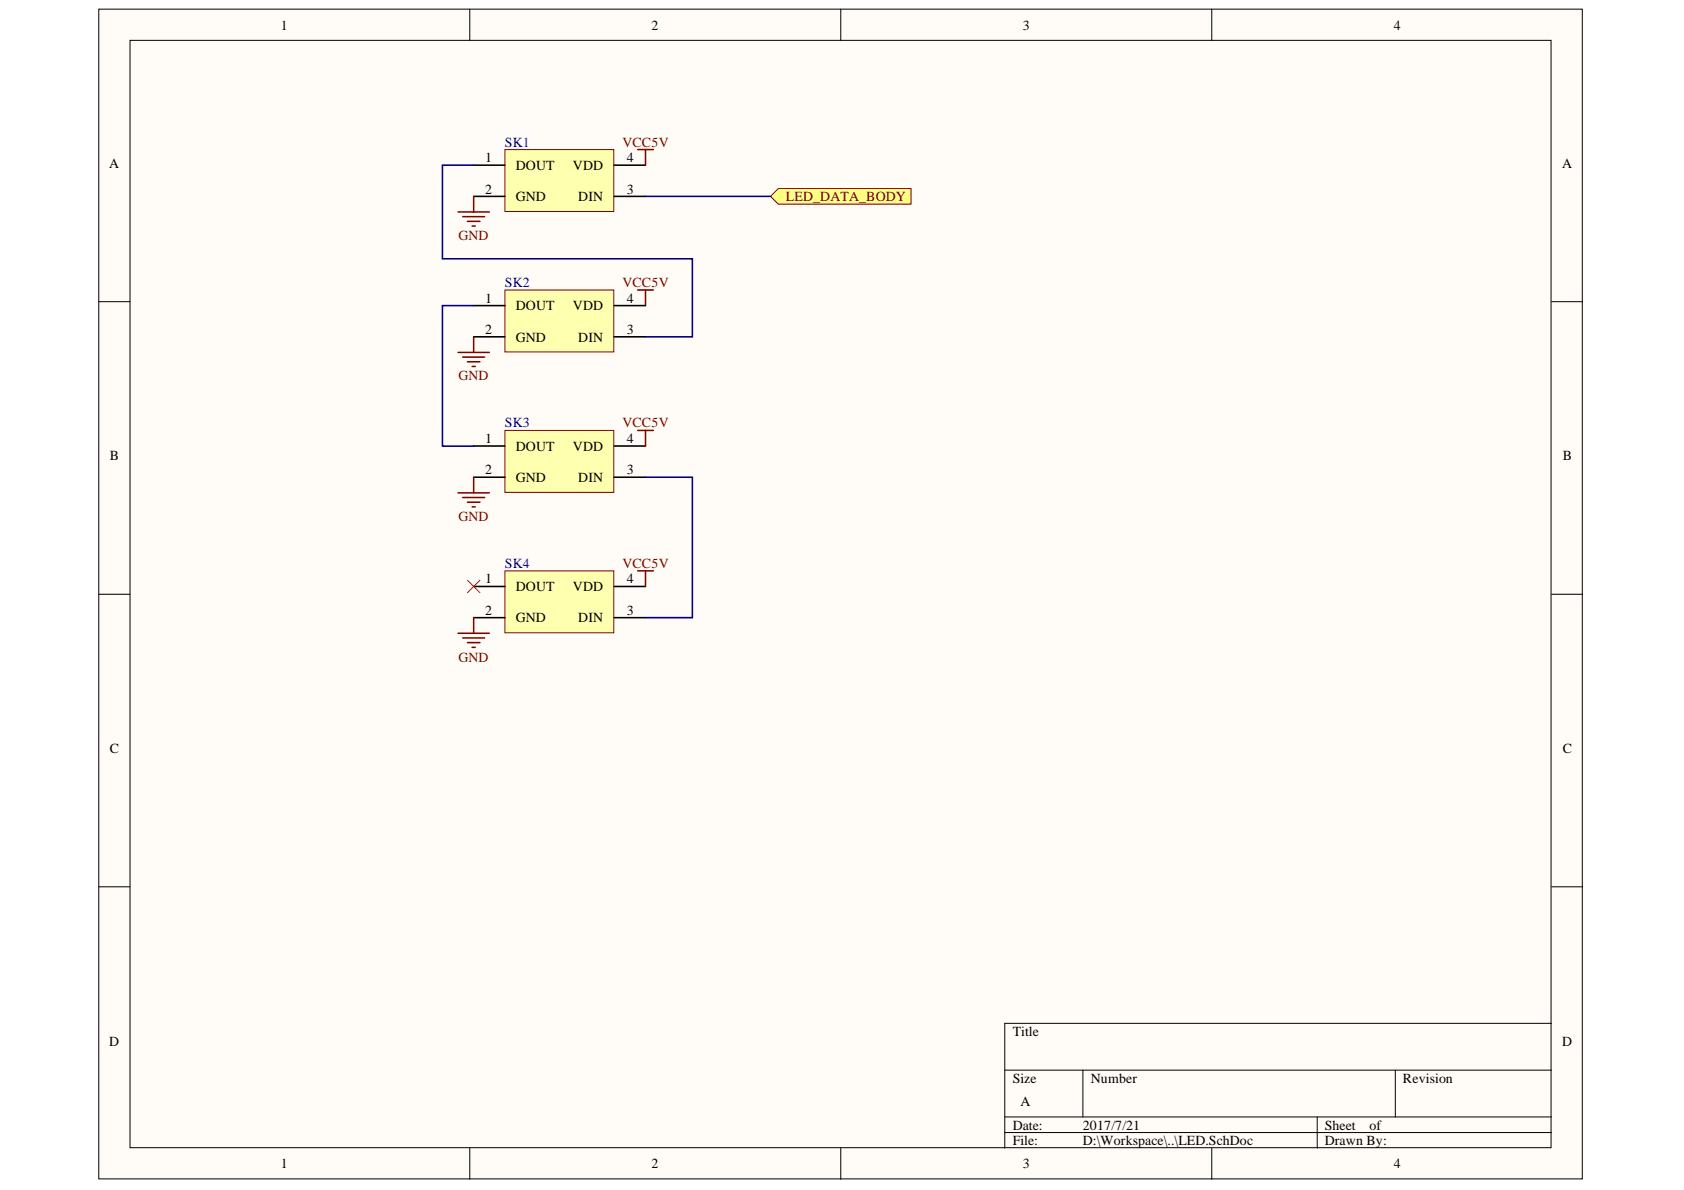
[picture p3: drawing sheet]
<svg xmlns="http://www.w3.org/2000/svg" width="297mm" height="210mm" viewBox="0 0 297 210" stroke-linecap="round" stroke-linejoin="round" font-family="sans-serif">
<defs><g id="words">
<g font-size="2.5">
<text x="49.6" y="5.2">1</text>
<text x="114.9" y="5.2">2</text>
<text x="180.4" y="5.2">3</text>
<text x="245.9" y="5.2">4</text>
<text x="19.3" y="29.7">A</text>
<text x="85.6" y="28.6">1</text>
<text x="91" y="30">DOUT</text>
<text x="101.1" y="30">VDD</text>
<text x="110.5" y="28.6">4</text>
<text x="275.6" y="29.7">A</text>
<text x="85.6" y="34.1">2</text>
<text x="91" y="35.5">GND</text>
<text x="102" y="35.5">DIN</text>
<text x="110.5" y="34.1">3</text>
<text x="85.6" y="53.4">1</text>
<text x="110.5" y="53.4">4</text>
<text x="85.6" y="58.9">2</text>
<text x="91" y="54.8">DOUT</text>
<text x="101.1" y="54.8">VDD</text>
<text x="110.5" y="58.9">3</text>
<text x="91" y="60.2">GND</text>
<text x="102" y="60.2">DIN</text>
<text x="19.4" y="81.2">B</text>
<text x="85.6" y="78.2">1</text>
<text x="85.6" y="83.6">2</text>
<text x="91" y="79.5">DOUT</text>
<text x="101.1" y="79.5">VDD</text>
<text x="110.5" y="83.6">3</text>
<text x="110.5" y="78.2">4</text>
<text x="275.6" y="81.2">B</text>
<text x="91" y="85">GND</text>
<text x="102" y="85">DIN</text>
<text x="85.6" y="102.9">1</text>
<text x="91" y="104.3">DOUT</text>
<text x="101.1" y="104.3">VDD</text>
<text x="110.5" y="102.9">4</text>
<text x="85.6" y="108.4">2</text>
<text x="91" y="109.8">GND</text>
<text x="102" y="109.8">DIN</text>
<text x="110.5" y="108.4">3</text>
<text x="19.4" y="132.8">C</text>
<text x="275.6" y="132.8">C</text>
<text x="19.3" y="184.5">D</text>
<text x="178.6" y="182.7">Title</text>
<text x="275.6" y="184.5">D</text>
<text x="178.6" y="191">Size</text>
<text x="192.4" y="191">Number</text>
<text x="247.5" y="191">Revision</text>
<text x="180" y="195.1">A</text>
<text x="178.6" y="199.2">Date:</text>
<text x="178.6" y="201.9">File:</text>
<text x="191" y="199.2">2017/7/21</text>
<text x="191" y="201.9">D:\Workspace\..\LED.SchDoc</text>
<text x="233.7" y="199.2">Sheet</text>
<text x="233.7" y="201.9">Drawn By:</text>
<text x="241.6" y="199.2">of</text>
<text x="49.6" y="206.1">1</text>
<text x="114.9" y="206.1">2</text>
<text x="180.4" y="206.1">3</text>
<text x="245.9" y="206.1">4</text>
</g>
<g font-size="2.5" fill="#000080">
<text x="89.1" y="25.9">SK1</text>
<text x="89.1" y="50.6">SK2</text>
<text x="89.1" y="75.4">SK3</text>
<text x="89.1" y="100.1">SK4</text>
</g>
<g font-size="2.5" fill="#800000">
<text x="109.8" y="25.9">VCC5V</text>
<text x="138.6" y="35.5">LED_DATA_BODY</text>
<text x="80.9" y="42.3">GND</text>
<text x="109.8" y="50.6">VCC5V</text>
<text x="80.9" y="67.1">GND</text>
<text x="109.8" y="75.4">VCC5V</text>
<text x="80.9" y="91.9">GND</text>
<text x="109.8" y="100.1">VCC5V</text>
<text x="80.9" y="116.7">GND</text>
</g>
</g></defs>
<g fill="#fffcf8" stroke="#000" stroke-width=".18">
<path d="M17.4 1.6h261.7v206.3h-261.7z"/>
<path d="M22.9 7.1h250.7v195.3h-250.7z"/>
</g>
<g fill="none" stroke="#000" stroke-width=".18">
<path d="M82.9 1.6v5.5M148.3 1.6v5.5M213.7 1.6v5.5M17.4 53.2h5.5M273.7 53.2h5.5M17.4 104.8h5.5M273.7 104.8h5.5M17.4 156.4h5.5M273.7 156.4h5.5M177.2 188.8h96.5M177.2 197h96.5M177.2 199.8h96.5"/>
<path d="M191 188.8v8.2M232.3 197v5.5M246.1 188.8v8.2M273.7 180.5h-96.5v22M82.9 202.5v5.5M148.3 202.5v5.5M213.7 202.5v5.5"/>
</g>
<path d="M89.1 26.4h19.2v10.9h-19.2z" fill="#ffffb0" stroke="#800000" stroke-width=".18"/>
<path d="M83.6 29.1h5.5M83.6 34.6h5.5M108.3 29.1h5.6M108.3 34.6h5.6" fill="none" stroke="#000" stroke-width=".28"/>
<path d="M89.1 51.2h19.2v10.9h-19.2z" fill="#ffffb0" stroke="#800000" stroke-width=".18"/>
<path d="M83.6 53.9h5.5M83.6 59.4h5.5M108.3 53.9h5.6M108.3 59.4h5.6" fill="none" stroke="#000" stroke-width=".28"/>
<path d="M89.1 75.9h19.2v10.9h-19.2z" fill="#ffffb0" stroke="#800000" stroke-width=".18"/>
<path d="M83.6 78.7h5.5M108.3 78.7h5.6M83.6 84.2h5.5M108.3 84.2h5.6" fill="none" stroke="#000" stroke-width=".28"/>
<path d="M89.1 100.7h19.2v10.9h-19.2z" fill="#ffffb0" stroke="#800000" stroke-width=".18"/>
<path d="M83.6 103.4h5.5M83.6 108.9h5.5M108.3 103.4h5.6M108.3 108.9h5.6" fill="none" stroke="#000" stroke-width=".28"/>
<g fill="none" stroke="#800000" stroke-width=".28">
<path d="M80.8 37.4h5.5M81.6 38.2h3.9M82.4 39h2.3M83.3 39.9h.5M83.6 34.6v2.8M112.5 26.4h2.7M113.9 26.4v2.7M83.6 59.4v2.8M112.5 51.2h2.7M113.9 51.2v2.7M80.8 62.2h5.5M81.6 63h3.9"/>
<path d="M82.4 63.8h2.3M83.3 64.6h.5M112.5 75.9h2.7M113.9 75.9v2.8M80.8 86.9h5.5M81.6 87.8h3.9M82.4 88.6h2.3M83.3 89.4h.5M83.6 84.2v2.7M80.8 111.7h5.5M81.6 112.5h3.9M82.4 113.4h2.3"/>
<path d="M83.3 114.2h.5M83.6 108.9v2.8M112.5 100.7h2.7M113.9 100.7v2.7"/>
</g>
<path d="M135.9 34.6l1.4-1.3h23.4v2.7h-23.4z" fill-rule="evenodd" fill="#ffff80" stroke="#800000" stroke-width=".18"/>
<path d="M83.6 29.1h-5.6v16.5h44.1v13.8h-8.2M113.9 34.6h22M83.6 53.9h-5.6v24.8h5.6M113.9 84.2h8.2v24.7h-8.2" fill="none" stroke="#000080" stroke-width=".28"/>
<path d="M82.4 102.3l2.3 2.2M84.7 102.3l-2.3 2.2" fill="none" stroke="#f00" stroke-width=".18"/>
<use href="#words"/>
</svg>
